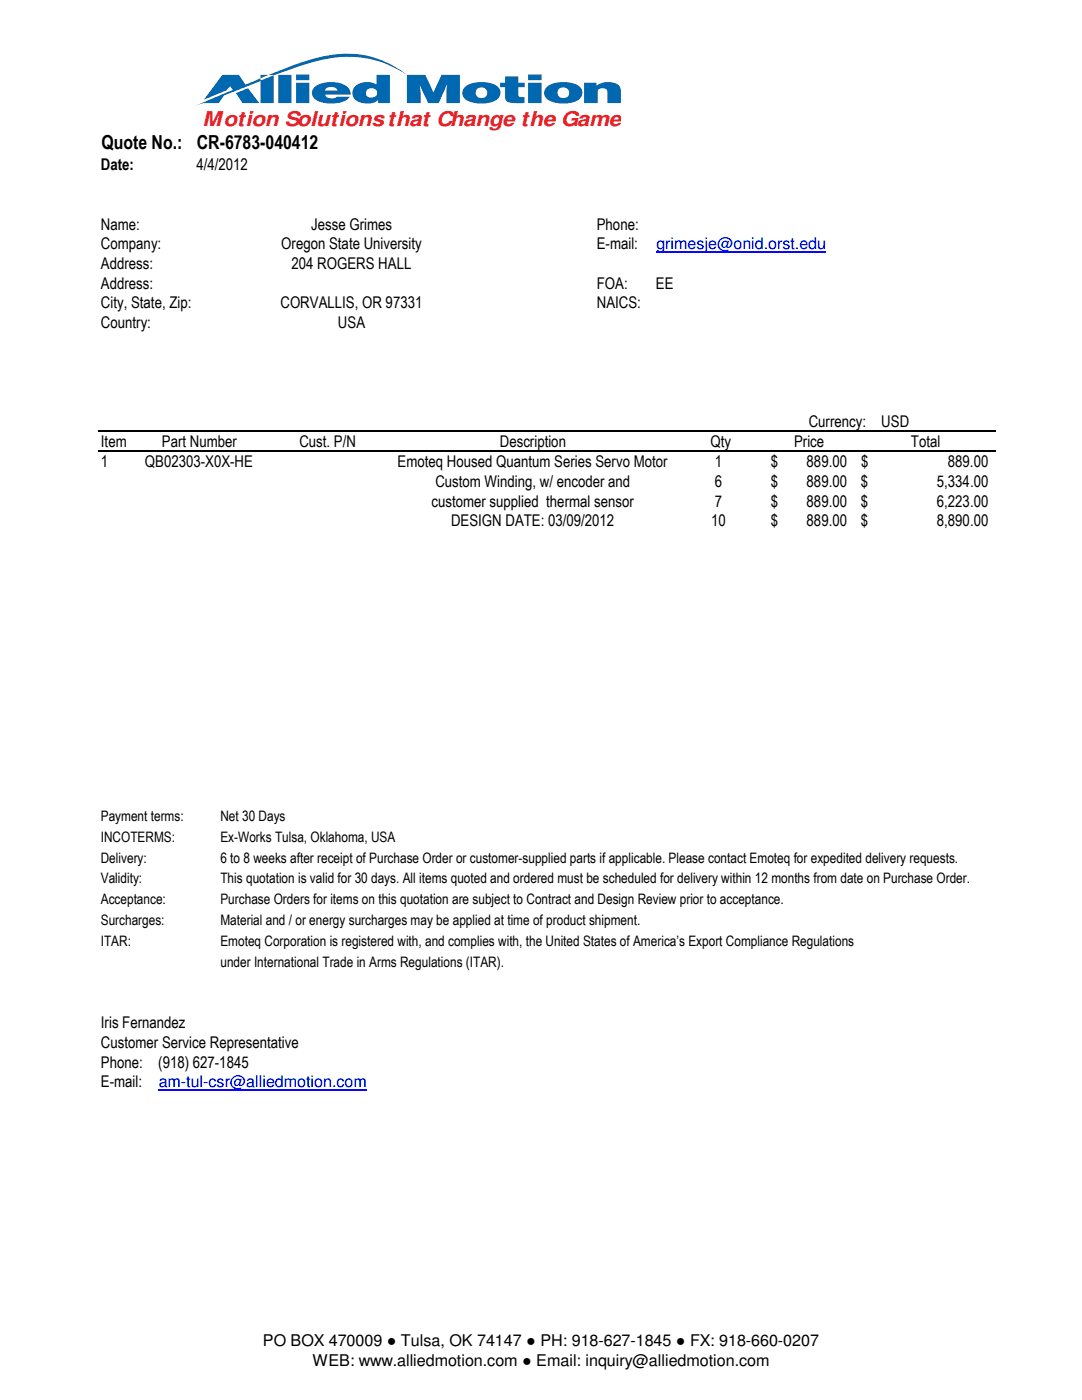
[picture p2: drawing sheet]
<svg xmlns="http://www.w3.org/2000/svg" width="216mm" height="279mm" viewBox="0 0 216 279" stroke-linecap="round" stroke-linejoin="round" font-family="sans-serif">
<defs><g id="words">
<text font-size="4.1" fill="#ed1f24" x="40.4" y="25.1">Motion Solutionsthat Change the Game</text>
<g font-size="3.9">
<text x="20.2" y="29.8">Quote No.:</text>
<text x="39.3" y="29.8">CR-6783-040412</text>
</g>
<g font-size="3.2">
<text x="20.2" y="34">Date:</text>
<text x="39.2" y="34">4/4/2012</text>
<text x="20.2" y="45.8">Name:</text>
<text x="62.1" y="45.8">Jesse Grimes</text>
<text x="119.1" y="45.8">Phone:</text>
<text x="20.2" y="53.7">Address:</text>
<text x="20.2" y="49.7">Company:</text>
<text x="56.1" y="49.7">Oregon State University</text>
<text x="58.2" y="53.7">204 ROGERS HALL</text>
<text x="119.1" y="49.7">E-mail:</text>
<text x="20.2" y="57.6">Address:</text>
<text x="119.1" y="57.6">FOA:</text>
<text x="130.9" y="57.6">EE</text>
<text x="20.2" y="65.5">Country:</text>
<text x="20.2" y="61.6">City, State, Zip:</text>
<text x="56" y="61.6">CORVALLIS, OR 97331</text>
<text x="67.4" y="65.5">USA</text>
<text x="119.1" y="61.6">NAICS:</text>
<text x="20.2" y="89.1">Item</text>
<text x="32.3" y="89.1">Part Number</text>
<text x="59.7" y="89.1">Cust. P/N</text>
<text x="99.7" y="89.1">Description</text>
<text x="141.8" y="89.1">Qty</text>
<text x="158.5" y="89.1">Price</text>
<text x="161.4" y="85.2">Currency:</text>
<text x="175.9" y="85.2">USD</text>
<text x="181.8" y="89.1">Total</text>
<text x="20.2" y="93.2">1</text>
<text x="28.9" y="93.2">QB02303-X0X-HE</text>
<text x="79.3" y="93.2">Emoteq Housed Quantum Series Servo Motor</text>
<text x="142.7" y="93.2">1</text>
<text x="153.8" y="93.2">$</text>
<text x="161" y="93.2">889.00</text>
<text x="171.8" y="93.2">$</text>
<text x="189.1" y="93.2">889.00</text>
<text x="86.1" y="101.1">customer supplied thermal sensor</text>
<text x="86.9" y="97.2">Custom Winding, w/ encoder and</text>
<text x="142.7" y="101.1">7</text>
<text x="142.7" y="97.2">6</text>
<text x="153.8" y="101.1">$</text>
<text x="153.8" y="97.2">$</text>
<text x="161" y="101.1">889.00</text>
<text x="161" y="97.2">889.00</text>
<text x="171.8" y="97.2">$</text>
<text x="171.8" y="101.1">$</text>
<text x="186.9" y="97.2">5,334.00</text>
<text x="186.9" y="101.1">6,223.00</text>
<text x="90" y="105">DESIGN DATE: 03/09/2012</text>
<text x="141.9" y="105">10</text>
<text x="153.8" y="105">$</text>
<text x="161" y="105">889.00</text>
<text x="171.8" y="105">$</text>
<text x="186.9" y="105">8,890.00</text>
<text x="20.2" y="205.2">Iris Fernandez</text>
<text x="20.2" y="209.1">Customer Service Representative</text>
<text x="20.2" y="213.1">Phone:</text>
<text x="31.6" y="213.1">(918) 627-1845</text>
<text x="20.2" y="217">E-mail:</text>
<text x="52.5" y="268.6">PO BOX 470009 ● Tulsa, OK 74147 ● PH: 918-627-1845 ● FX: 918-660-0207</text>
<text x="62.4" y="272.6">WEB: www.alliedmotion.com ● Email: inquiry@alliedmotion.com</text>
</g>
<g font-size="3.2" fill="#00f">
<text x="131" y="49.7">grimesje@onid.orst.edu</text>
<text x="31.7" y="217">am-tul-csr@alliedmotion.com</text>
</g>
<g font-size="2.9">
<text x="20.1" y="163.9">Payment terms:</text>
<text x="44" y="163.9">Net 30 Days</text>
<text x="20.1" y="172.2">Delivery:</text>
<text x="20.1" y="168">INCOTERMS:</text>
<text x="44" y="172.2">6 to 8 weeks after receipt of Purchase Order or customer-supplied parts if applicable. Please contact Emoteq for expedited delivery requests.</text>
<text x="44" y="168">Ex-Works Tulsa, Oklahoma, USA</text>
<text x="20.1" y="176.1">Validity:</text>
<text x="44" y="176.3">This quotation is valid for 30 days. All items quoted and ordered must be scheduled for delivery within 12 months from date on Purchase Order.</text>
<text x="20.1" y="180.5">Acceptance:</text>
<text x="20.1" y="184.6">Surcharges:</text>
<text x="44" y="180.5">Purchase Orders for items on this quotation are subject to Contract and Design Review prior to acceptance.</text>
<text x="44" y="184.6">Material and / or energy surcharges may be applied at time of product shipment.</text>
<text x="20.1" y="188.8">ITAR:</text>
<text x="44" y="188.8">Emoteq Corporation is registered with, and complies with, the United States of America’s Export Compliance Regulations</text>
<text x="44" y="192.9">under International Trade in Arms Regulations (ITAR).</text>
</g>
</g></defs>
<path d="M131 50.2h33.8M31.7 217.5h41.5" fill="none" stroke="#00f" stroke-width=".25"/>
<path d="M19.6 86h179.1M19.6 90h179.1" fill="none" stroke="#000" stroke-width=".3"/>
<path d="M70.9 17.1a1.91 1.91 0 0 0-.5 2 1.91 1.91 0 0 0 1.5 1.3l2 .2 .8-.2 .7-.4v.6h2.4v-5.7h-2.7v2a3.8 3.8 0 0 0-4.2 .2zM73.4 17.8a1.18 1.18 0 0 1 1.9 .7 1.19 1.19 0 0 1-1 1 1.19 1.19 0 0 1-1.2-.6 1 1 0 0 1 .3-1.1zM47.1 18.6l2.4-1 2.2 3h-3.3zM55.5 14.9h2.7v5.7h-2.7zM59.1 14.9h2.6v1.1h-2.6zM59.1 16.5h2.6v4.1h-2.6zM62.6 17.5a1.69 1.69 0 0 0 1.1 2.8 6.7 6.7 0 0 0 5.8-.6l.3-.4h-2.4a2.01 2.01 0 0 1-2.4-.1l-.1-.3h5.1a2.31 2.31 0 0 0-2.3-2.3 5.8 5.8 0 0 0-5.1 .9zM65.1 17.6a1.62 1.62 0 0 1 2.3 .5h-2.5zM105.4 14.9h2.7v1.1h-2.7zM108.9 17.5a1.72 1.72 0 0 0 1.1 2.8 7 7 0 0 0 5.4-.4 1.72 1.72 0 0 0 .8-1.7 1.72 1.72 0 0 0-1.3-1.4 6.9 6.9 0 0 0-5.5 .3zM111.6 17.7a1.15 1.15 0 0 1 1.7 0 1.15 1.15 0 0 1-.2 1.7 1.16 1.16 0 0 1-1.4 0 1.16 1.16 0 0 1-.3-1.5zM116.5 16.5h2.5v.6a3.8 3.8 0 0 1 4.6 .1 5.1 5.1 0 0 1 .3 2.8v.6h-2.7v-1.7a1.01 1.01 0 0 0-.3-1.1 1.01 1.01 0 0 0-1.2-.1l-.3 .1a3.9 3.9 0 0 0-.1 2.3v.5h-2.8zM105.4 16.5h2.7v4.1h-2.7zM92.6 17.5a1.72 1.72 0 0 0 1 2.8 7 7 0 0 0 5.4-.4 1.72 1.72 0 0 0 .8-1.7 1.72 1.72 0 0 0-1.3-1.4 6.9 6.9 0 0 0-5.5 .3zM95.3 17.7a1.15 1.15 0 0 1 1.6 0 1.15 1.15 0 0 1-.1 1.7 1.16 1.16 0 0 1-1.5 0 1.16 1.16 0 0 1-.2-1.5zM44.4 14.9l-3.7 5 4.5-1.9 .7-.8 .5 .7-7.4 3.2 .5-.2a5.9 5.9 0 0 1 3.3-.3h.8l1.1-1.5 7.3-2.9v4.4h2.6v-5.5a59.1 59.1 0 0 1 12.3-3.6 20.6 20.6 0 0 1 14.3 3.4v5.7h2.7v-2l-.2-1.7 1.7 3.7h2.1l1.7-3.7-.1 3.7h2.6v-5.7h-3.6l-1.6 3.6-1.6-3.6h-3.6a20.4 20.4 0 0 0-18.8-3.2l-3.7 1.2-3.5 1.4a4.6 4.6 0 0 1-3.3 .6v.7l-3 1.3-1.3-2zM52 15.6l1.6-.7h1l-2.6 1.2zM100.8 15.2h2.6v1.3h1.3v.9h-1.3v1.7a1.13 1.13 0 0 0 1.2 .3v1.2a7.6 7.6 0 0 1-3.4-.3 2.32 2.32 0 0 1-.4-2.2v-.7h-1v-.9h1z" fill="#0067b1"/>
<use href="#words"/>
</svg>
